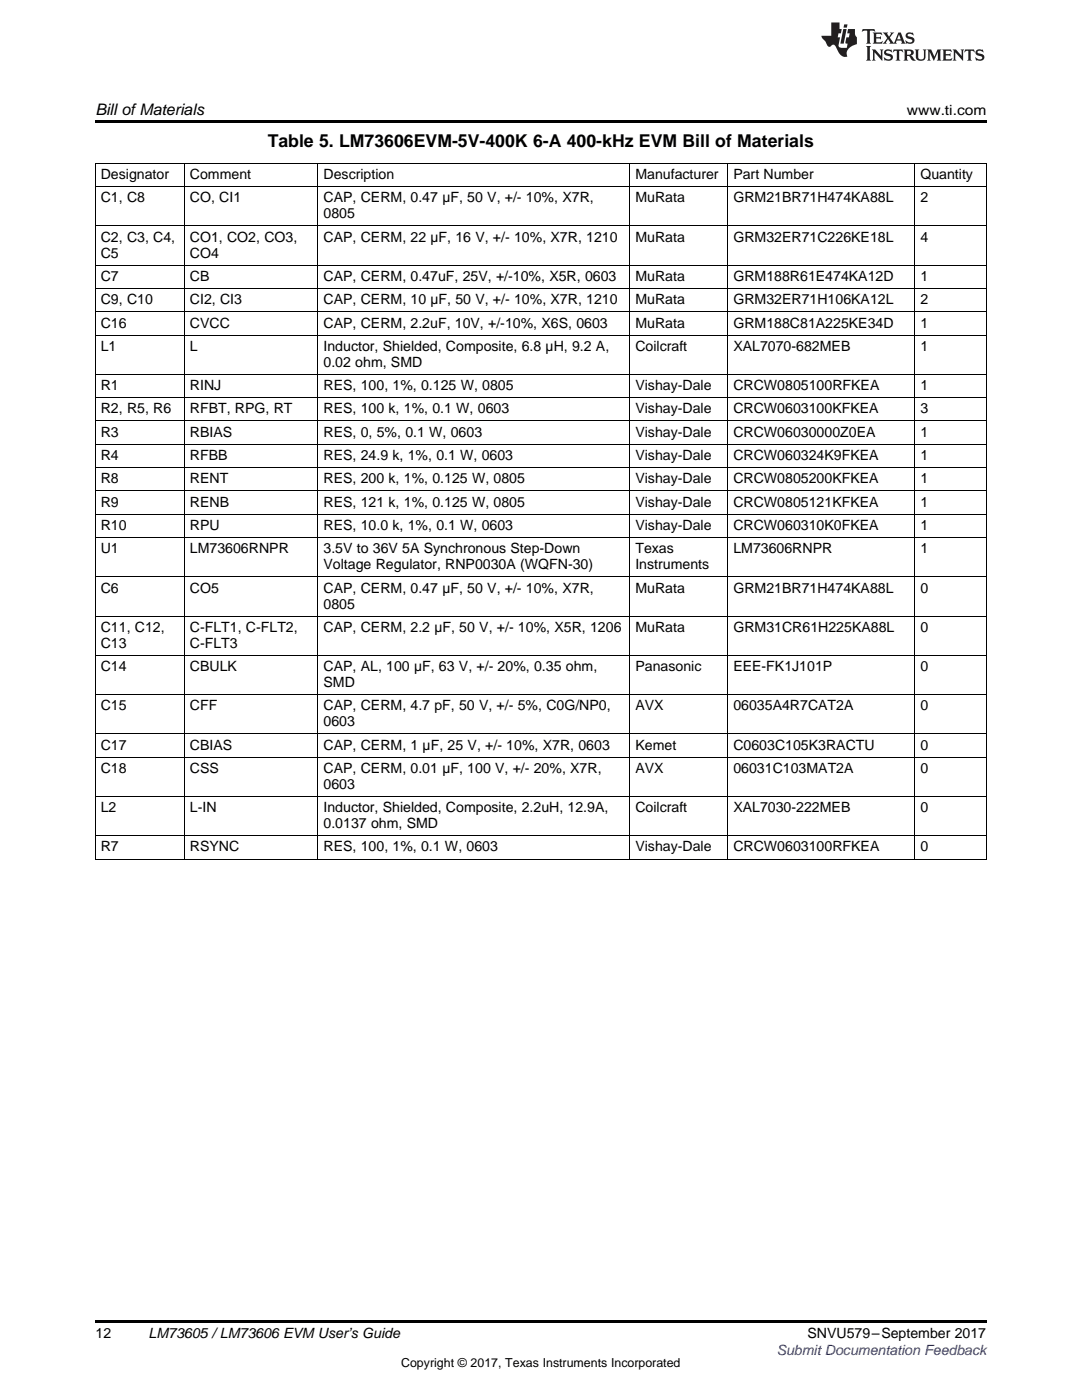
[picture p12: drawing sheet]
<svg xmlns="http://www.w3.org/2000/svg" width="216mm" height="279mm" viewBox="0 0 216 279" stroke-linecap="round" stroke-linejoin="round" font-family="sans-serif">
<defs><g id="words">
<text font-size="3.5" x="53.4" y="29.3">Table 5. LM73606EVM-5V-400K 6-A 400-kHz EVM Bill of Materials</text>
<text font-size="3.2" x="19" y="23">Bill ofMaterials</text>
<g font-size="2.8">
<text x="181" y="23">www.ti.com</text>
<text x="20.1" y="35.7">Designator</text>
<text x="37.9" y="35.7">Comment</text>
<text x="64.6" y="35.7">Description</text>
<text x="126.8" y="35.7">Manufacturer</text>
<text x="146.3" y="35.7">Part Number</text>
<text x="183.7" y="35.7">Quantity</text>
<text x="20.1" y="40.4">C1, C8</text>
<text x="37.9" y="40.4">CO, CI1</text>
<text x="64.6" y="40.4">CAP, CERM, 0.47 µF, 50 V, +/- 10%, X7R,</text>
<text x="126.8" y="40.4">MuRata</text>
<text x="146.3" y="40.4">GRM21BR71H474KA88L</text>
<text x="183.7" y="40.4">2</text>
<text x="64.6" y="43.6">0805</text>
<text x="20.1" y="48.2">C2, C3, C4,</text>
<text x="20.1" y="51.4">C5</text>
<text x="37.9" y="48.2">CO1, CO2, CO3,</text>
<text x="37.9" y="51.4">CO4</text>
<text x="64.6" y="48.2">CAP, CERM, 22 µF, 16 V, +/- 10%, X7R, 1210</text>
<text x="126.8" y="48.2">MuRata</text>
<text x="146.3" y="48.2">GRM32ER71C226KE18L</text>
<text x="183.7" y="48.2">4</text>
<text x="20.1" y="56.1">C7</text>
<text x="37.9" y="56.1">CB</text>
<text x="64.6" y="56.1">CAP, CERM, 0.47uF, 25V, +/-10%, X5R, 0603</text>
<text x="126.8" y="56.1">MuRata</text>
<text x="146.3" y="56.1">GRM188R61E474KA12D</text>
<text x="183.7" y="56.1">1</text>
<text x="20.1" y="60.7">C9, C10</text>
<text x="20.1" y="65.4">C16</text>
<text x="37.9" y="60.7">CI2, CI3</text>
<text x="37.9" y="65.4">CVCC</text>
<text x="64.6" y="60.7">CAP, CERM, 10 µF, 50 V, +/- 10%, X7R, 1210</text>
<text x="64.6" y="65.4">CAP, CERM, 2.2uF, 10V, +/-10%, X6S, 0603</text>
<text x="126.8" y="60.7">MuRata</text>
<text x="126.8" y="65.4">MuRata</text>
<text x="146.3" y="60.7">GRM32ER71H106KA12L</text>
<text x="146.3" y="65.4">GRM188C81A225KE34D</text>
<text x="183.7" y="60.7">2</text>
<text x="183.7" y="65.4">1</text>
<text x="20.1" y="70">L1</text>
<text x="37.9" y="70">L</text>
<text x="64.6" y="70">Inductor, Shielded, Composite, 6.8 µH, 9.2 A,</text>
<text x="126.8" y="70">Coilcraft</text>
<text x="146.3" y="70">XAL7070-682MEB</text>
<text x="183.7" y="70">1</text>
<text x="20.1" y="77.9">R1</text>
<text x="37.9" y="77.9">RINJ</text>
<text x="64.6" y="73.2">0.02 ohm, SMD</text>
<text x="64.6" y="77.9">RES, 100, 1%, 0.125 W, 0805</text>
<text x="126.8" y="77.9">Vishay-Dale</text>
<text x="146.3" y="77.9">CRCW0805100RFKEA</text>
<text x="183.7" y="77.9">1</text>
<text x="20.1" y="82.5">R2, R5, R6</text>
<text x="37.9" y="82.5">RFBT, RPG, RT</text>
<text x="64.6" y="82.5">RES, 100 k, 1%, 0.1 W, 0603</text>
<text x="126.8" y="82.5">Vishay-Dale</text>
<text x="146.3" y="82.5">CRCW0603100KFKEA</text>
<text x="183.7" y="82.5">3</text>
<text x="20.1" y="87.2">R3</text>
<text x="37.9" y="87.2">RBIAS</text>
<text x="64.6" y="87.2">RES, 0, 5%, 0.1 W, 0603</text>
<text x="126.8" y="87.2">Vishay-Dale</text>
<text x="146.3" y="87.2">CRCW06030000Z0EA</text>
<text x="183.7" y="87.2">1</text>
<text x="20.1" y="91.8">R4</text>
<text x="37.9" y="91.8">RFBB</text>
<text x="64.6" y="91.8">RES, 24.9 k, 1%, 0.1 W, 0603</text>
<text x="126.8" y="91.8">Vishay-Dale</text>
<text x="146.3" y="91.8">CRCW060324K9FKEA</text>
<text x="183.7" y="91.8">1</text>
<text x="20.1" y="96.5">R8</text>
<text x="20.1" y="101.1">R9</text>
<text x="37.9" y="96.5">RENT</text>
<text x="37.9" y="101.1">RENB</text>
<text x="64.6" y="96.5">RES, 200 k, 1%, 0.125 W, 0805</text>
<text x="64.6" y="101.1">RES, 121 k, 1%, 0.125 W, 0805</text>
<text x="126.8" y="96.5">Vishay-Dale</text>
<text x="126.8" y="101.1">Vishay-Dale</text>
<text x="146.3" y="96.5">CRCW0805200KFKEA</text>
<text x="146.3" y="101.1">CRCW0805121KFKEA</text>
<text x="183.7" y="96.5">1</text>
<text x="183.7" y="101.1">1</text>
<text x="20.1" y="105.8">R10</text>
<text x="37.9" y="105.8">RPU</text>
<text x="64.6" y="105.8">RES, 10.0 k, 1%, 0.1 W, 0603</text>
<text x="126.8" y="105.8">Vishay-Dale</text>
<text x="146.3" y="105.8">CRCW060310K0FKEA</text>
<text x="183.7" y="105.8">1</text>
<text x="20.1" y="110.5">U1</text>
<text x="37.9" y="110.5">LM73606RNPR</text>
<text x="64.6" y="110.5">3.5V to 36V 5A Synchronous Step-Down</text>
<text x="64.6" y="113.6">Voltage Regulator, RNP0030A (WQFN-30)</text>
<text x="126.8" y="110.5">Texas</text>
<text x="126.8" y="113.6">Instruments</text>
<text x="146.3" y="110.5">LM73606RNPR</text>
<text x="183.7" y="110.5">1</text>
<text x="20.1" y="118.3">C6</text>
<text x="37.9" y="118.3">CO5</text>
<text x="64.6" y="118.3">CAP, CERM, 0.47 µF, 50 V, +/- 10%, X7R,</text>
<text x="126.8" y="118.3">MuRata</text>
<text x="146.3" y="118.3">GRM21BR71H474KA88L</text>
<text x="183.7" y="118.3">0</text>
<text x="64.6" y="121.5">0805</text>
<text x="20.1" y="126.1">C11, C12,</text>
<text x="20.1" y="129.3">C13</text>
<text x="37.9" y="126.1">C-FLT1, C-FLT2,</text>
<text x="37.9" y="129.3">C-FLT3</text>
<text x="64.6" y="126.1">CAP, CERM, 2.2 µF, 50 V, +/- 10%, X5R, 1206</text>
<text x="126.8" y="126.1">MuRata</text>
<text x="146.3" y="126.1">GRM31CR61H225KA88L</text>
<text x="183.7" y="126.1">0</text>
<text x="20.1" y="133.9">C14</text>
<text x="37.9" y="133.9">CBULK</text>
<text x="64.6" y="133.9">CAP, AL, 100 µF, 63 V, +/- 20%, 0.35 ohm,</text>
<text x="64.6" y="137.1">SMD</text>
<text x="126.8" y="133.9">Panasonic</text>
<text x="146.3" y="133.9">EEE-FK1J101P</text>
<text x="183.7" y="133.9">0</text>
<text x="20.1" y="141.8">C15</text>
<text x="37.9" y="141.8">CFF</text>
<text x="64.6" y="141.8">CAP, CERM, 4.7 pF, 50 V, +/- 5%, C0G/NP0,</text>
<text x="126.8" y="141.8">AVX</text>
<text x="146.3" y="141.8">06035A4R7CAT2A</text>
<text x="183.7" y="141.8">0</text>
<text x="20.1" y="149.6">C17</text>
<text x="37.9" y="149.6">CBIAS</text>
<text x="64.6" y="145">0603</text>
<text x="64.6" y="149.6">CAP, CERM, 1 µF, 25 V, +/- 10%, X7R, 0603</text>
<text x="126.8" y="149.6">Kemet</text>
<text x="146.3" y="149.6">C0603C105K3RACTU</text>
<text x="183.7" y="149.6">0</text>
<text x="20.1" y="154.3">C18</text>
<text x="37.9" y="154.3">CSS</text>
<text x="64.6" y="154.3">CAP, CERM, 0.01 µF, 100 V, +/- 20%, X7R,</text>
<text x="126.8" y="154.3">AVX</text>
<text x="146.3" y="154.3">06031C103MAT2A</text>
<text x="183.7" y="154.3">0</text>
<text x="64.6" y="157.4">0603</text>
<text x="20.1" y="162.1">L2</text>
<text x="37.9" y="162.1">L-IN</text>
<text x="64.6" y="162.1">Inductor, Shielded, Composite, 2.2uH, 12.9A,</text>
<text x="64.6" y="165.3">0.0137 ohm, SMD</text>
<text x="126.8" y="162.1">Coilcraft</text>
<text x="146.3" y="162.1">XAL7030-222MEB</text>
<text x="183.7" y="162.1">0</text>
<text x="20.1" y="169.9">R7</text>
<text x="37.9" y="169.9">RSYNC</text>
<text x="64.6" y="169.9">RES, 100, 1%, 0.1 W, 0603</text>
<text x="126.8" y="169.9">Vishay-Dale</text>
<text x="146.3" y="169.9">CRCW0603100RFKEA</text>
<text x="183.7" y="169.9">0</text>
<text x="19" y="267">12</text>
<text x="29.6" y="267.1">LM73605 /LM73606 EVM User’s Guide</text>
<text x="161.1" y="267.1">SNVU579–September 2017</text>
</g>
<text font-size="2.8" fill="#00f" x="155" y="270.4">Submit Documentation Feedback</text>
<text font-size="2.5" x="80" y="272.7">Copyright © 2017, Texas Instruments Incorporated</text>
</g></defs>
<path d="M19 24h177.8v.6h-177.8zM19 263.5h177.8v.6h-177.8z" fill="#000"/>
<g fill="none" stroke="#000" stroke-width=".2">
<path d="M19 37.2h177.8M19 32.6h177.8M19.1 32.6v138.9M36.8 32.6v138.9M63.4 32.6v138.9M125.7 32.6v138.9M145.2 32.6v138.9M182.5 32.6v138.9M196.8 32.6v138.9M19 57.6h177.8M19 52.9h177.8M19 45.1h177.8"/>
<path d="M19 79.4h177.8M19 74.7h177.8M19 66.9h177.8M19 62.2h177.8M19 98h177.8M19 93.3h177.8M19 88.7h177.8M19 84h177.8M19 115.1h177.8M19 107.3h177.8M19 102.6h177.8M19 138.6h177.8"/>
<path d="M19 130.8h177.8M19 123h177.8M19 158.9h177.8M19 151.1h177.8M19 146.5h177.8M19 171.4h177.8M19 166.8h177.8"/>
</g>
<g fill="#231f20">
<path d="M172.1 5.8l-.1 .6 .5-.3h.5v.2v2.1l-.2 .3h1l-.2-.3v-2.1v-.2h.6l.4 .3-.1-.6zM174.1 6.5l.3 .4v1.5l-.3 .3h1.9l.1-.5a1.04 1.04 0 0 1-1.3 .1v-.6h.6l.4 .2v-.7l-.4 .2h-.6l.1-.6h.7l.4 .2-.1-.5zM176.1 6.5l.9 1.1-.9 1.1h.8l-.1-.2 .4-.7 .4 .7-.2 .2h1.6l-.2-.2 .1-.4h.9l.2 .4-.2 .2h.9l-.2-.3-.8-1.9h-.5l-.9 2.1-.7-1.1 .8-1h-.8l.1 .3-.3 .5-.4-.6 .2-.2zM179.4 6.9l.3 .9h-.7zM180.9 6.6a.63 .63 0 0 0-.2 .7 .63 .63 0 0 0 .6 .4l.6 .2 .1 .2a.75 .75 0 0 1-.7 .4 .75 .75 0 0 1-.6-.5l.1 .7 .2-.1a1.11 1.11 0 0 0 1.5-.5 1.13 1.13 0 0 0-1.3-.9l-.1-.3a1.04 1.04 0 0 1 1.2 .2l-.1-.6-.2 .1-.5-.1zM172.8 9.2l.3 .3v2.2l-.3 .4h1l-.2-.4v-2.2l.2-.3zM174 9.9l.2 .3v1.5l-.2 .4h.7l-.2-.4v-1.3l1.6 1.7v-1.9l.2-.3h-.7l.2 .3v.9l-1.2-1.2zM176.6 10a.62 .62 0 0 0-.2 .7 .62 .62 0 0 0 .6 .4l.6 .2 .1 .2a.76 .76 0 0 1-.7 .4 .76 .76 0 0 1-.6-.5l.1 .7 .1-.1a1.11 1.11 0 0 0 1.6-.6 1.13 1.13 0 0 0-1.3-.8l-.1-.3a1.04 1.04 0 0 1 1.2 .1l-.1-.5-.2 .1-.5-.2zM178.3 9.9l-.1 .6a.61 .61 0 0 1 .7-.3v1.5l-.2 .4h1l-.3-.4v-1.5a.63 .63 0 0 1 .8 .3l-.1-.6zM180.3 9.9l.2 .3v1.5l-.2 .4h.9l-.2-.2v-.7l.6 .2a.76 .76 0 0 0 1.1 .6l-1-.9a.58 .58 0 0 0 .6-.6 .58 .58 0 0 0-.5-.6zM181 10.2l.1-.1a.45 .45 0 0 1 .6 .1 .45 .45 0 0 1 .1 .5l-.8 .2zM182.5 9.9l.2 .2a2.17 2.17 0 0 0 .4 1.9 .99 .99 0 0 0 1.6-.7v-1.1l.2-.3h-.8l.2 .2a1.92 1.92 0 0 1-.2 1.7 .6 .6 0 0 1-.9-.5v-1.1l.2-.3zM185 9.9l.2 .3v1.5l-.2 .4h.7l-.2-.4v-1.4l.8 1.8 .8-1.8v1.4l-.2 .4h1l-.3-.4v-1.5l.3-.3h-.8l-.7 1.4-.6-1.4zM188 9.9l.2 .3v1.5l-.2 .4h1.8l.2-.6a1.04 1.04 0 0 1-1.3 .2v-.6h.6l.4 .1v-.6l-.4 .2h-.6l.1-.6h.7l.4 .2-.1-.5zM190.1 9.9l.2 .3v1.5l-.2 .4h.7l-.2-.4v-1.3l1.6 1.7v-1.9l.2-.3h-.7l.2 .3v.9l-1.1-1.2zM192.6 9.9l-.1 .6a.61 .61 0 0 1 .7-.3v1.5l-.2 .4h.9l-.2-.4v-1.5a.63 .63 0 0 1 .8 .3l-.2-.6zM194.9 10a.62 .62 0 0 0-.2 .7 .62 .62 0 0 0 .6 .4l.5 .2 .2 .2a.76 .76 0 0 1-.7 .4 .76 .76 0 0 1-.7-.5l.2 .7 .1-.1a1.11 1.11 0 0 0 1.5-.6 1.13 1.13 0 0 0-1.2-.8l-.1-.3a1.04 1.04 0 0 1 1.2 .1l-.2-.5-.2 .1-.5-.2z"/>
<path d="M165.9 4.5v2.6h-2l.1 .4 .8 .9a.91 .91 0 0 0 .9 .9 .56 .56 0 0 1 .5-.4 .56 .56 0 0 1 .5 .3l.4 .8a1.53 1.53 0 0 0 2 1.3 1.54 1.54 0 0 1 1-2.1l.9-.4-.1-1.4a1.52 1.52 0 0 1-.3-1.6h-1.4l-.2 .9h.5l-.1 .8h-.5l-.2 .9v.2l.4 .1-.1 .9a1.93 1.93 0 0 1-1.7-.3l.3-1.8h-.4l.1-.8h.5l.2-.9h-.5v-1.3zM168.3 5.8l-.6 2.9h.7l.5-2.9zM168.4 4.9l-.1 .6h.7l.1-.6z"/>
</g>
<use href="#words"/>
</svg>
